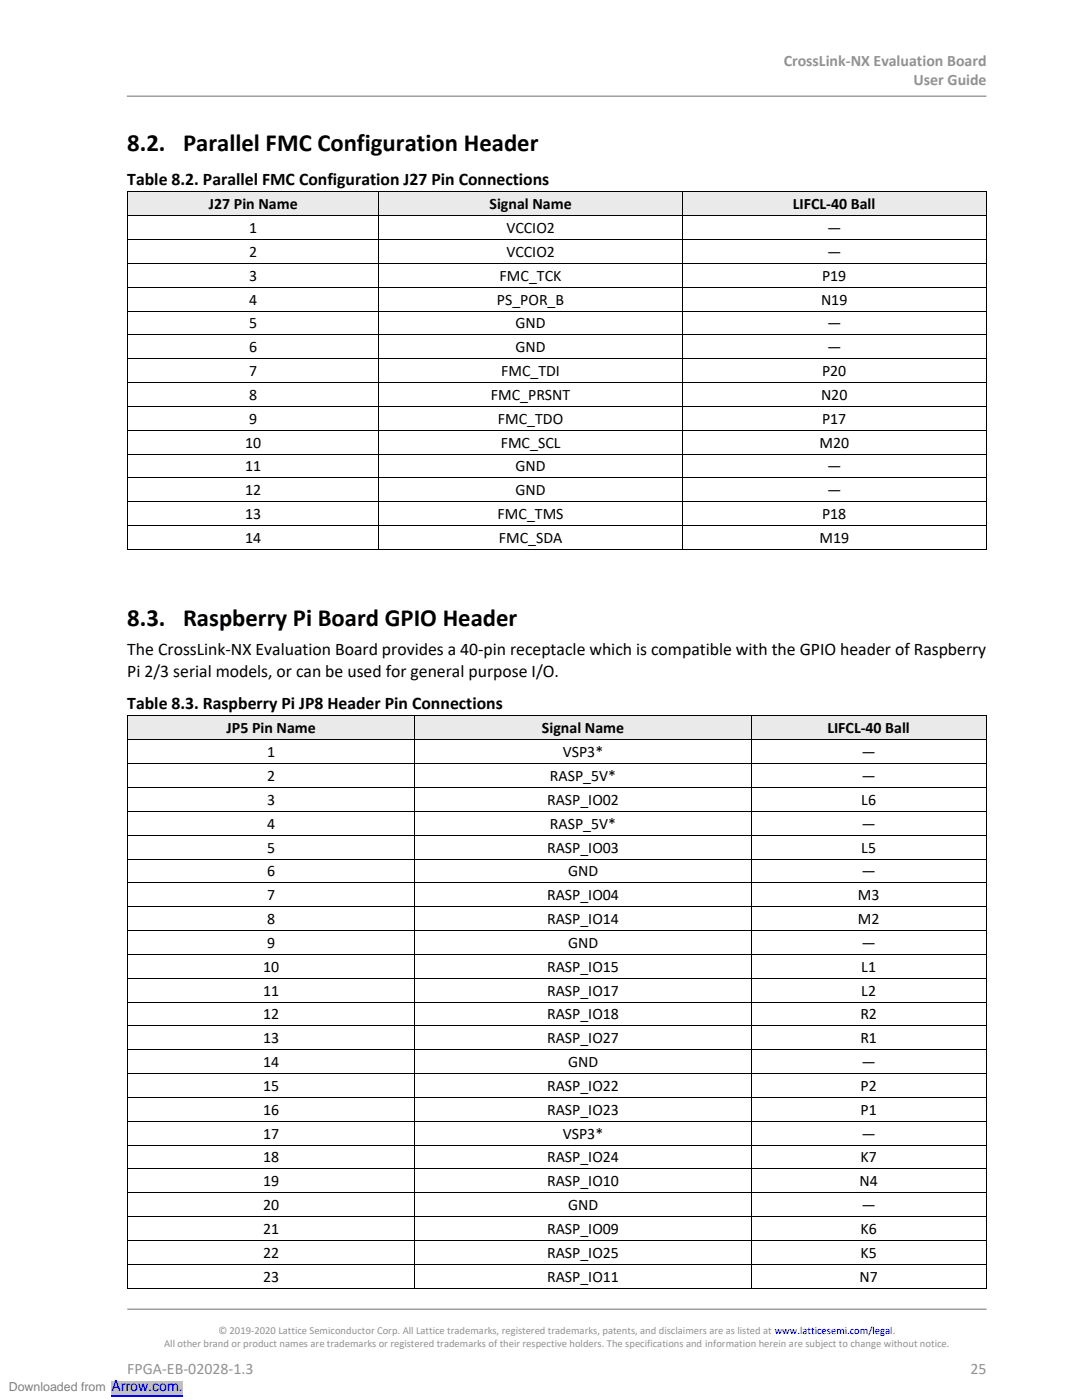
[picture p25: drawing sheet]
<svg xmlns="http://www.w3.org/2000/svg" width="216mm" height="279mm" viewBox="0 0 216 279" stroke-linecap="round" stroke-linejoin="round" font-family="sans-serif">
<defs><g id="words">
<g font-size="4.9">
<text x="25.4" y="30.1">8.2.</text>
<text x="36.5" y="30.1">Parallel FMC Configuration Header</text>
<text x="25.4" y="125">8.3.</text>
<text x="36.5" y="125">Raspberry Pi Board GPIO Header</text>
</g>
<g font-size="3.5">
<text x="25.4" y="36.9">Table 8.2. Parallel FMC Configuration J27 Pin Connections</text>
<text x="25.4" y="130.8">The CrossLink-NX Evaluation Board provides a 40-pin receptacle which is compatible with the GPIO header of Raspberry</text>
<text x="25.4" y="135.1">Pi 2/3 serial models, or can be used for general purpose I/O.</text>
<text x="25.4" y="141.5">Table 8.3. Raspberry Pi JP8 Header Pin Connections</text>
</g>
<g font-size="3.2" fill="#919195">
<text x="156.4" y="13.2">CrossLink-NX Evaluation Board</text>
<text x="182.3" y="17.1">User Guide</text>
<text x="25.4" y="274.2">FPGA-EB-02028-1.3</text>
<text x="193.7" y="274.2">25</text>
</g>
<g font-size="3.2">
<text x="41.7" y="41.7">J27 Pin Name</text>
<text x="97.7" y="41.7">Signal Name</text>
<text x="158.2" y="41.7">LIFCL-40 Ball</text>
<text x="49.7" y="46.5">1</text>
<text x="101" y="46.5">VCCIO2</text>
<text x="165" y="46.5">—</text>
<text x="49.7" y="51.3">2</text>
<text x="101" y="51.3">VCCIO2</text>
<text x="165" y="51.3">—</text>
<text x="49.7" y="56">3</text>
<text x="99.7" y="56">FMC_TCK</text>
<text x="164" y="56">P19</text>
<text x="49.7" y="60.8">4</text>
<text x="49.7" y="65.5">5</text>
<text x="99.2" y="60.8">PS_POR_B</text>
<text x="102.9" y="65.5">GND</text>
<text x="163.8" y="60.8">N19</text>
<text x="165" y="65.5">—</text>
<text x="49.7" y="70.3">6</text>
<text x="102.9" y="70.3">GND</text>
<text x="165" y="70.3">—</text>
<text x="49.7" y="75.1">7</text>
<text x="100" y="75.1">FMC_TDI</text>
<text x="164" y="75.1">P20</text>
<text x="49.7" y="79.8">8</text>
<text x="97.9" y="79.8">FMC_PRSNT</text>
<text x="163.8" y="79.8">N20</text>
<text x="48.9" y="89.3">10</text>
<text x="49.7" y="84.6">9</text>
<text x="99.3" y="84.6">FMC_TDO</text>
<text x="99.9" y="89.3">FMC_SCL</text>
<text x="163.5" y="89.3">M20</text>
<text x="164" y="84.6">P17</text>
<text x="48.9" y="94.1">11</text>
<text x="102.9" y="94.1">GND</text>
<text x="165" y="94.1">—</text>
<text x="48.9" y="98.9">12</text>
<text x="102.9" y="98.9">GND</text>
<text x="165" y="98.9">—</text>
<text x="48.9" y="103.6">13</text>
<text x="99.3" y="103.6">FMC_TMS</text>
<text x="164" y="103.6">P18</text>
<text x="48.9" y="108.4">14</text>
<text x="99.5" y="108.4">FMC_SDA</text>
<text x="163.5" y="108.4">M19</text>
<text x="45.2" y="146.4">JP5 Pin Name</text>
<text x="108.1" y="146.4">Signal Name</text>
<text x="165.1" y="146.4">LIFCL-40 Ball</text>
<text x="53.3" y="151.1">1</text>
<text x="53.3" y="155.9">2</text>
<text x="109.7" y="155.9">RASP_5V*</text>
<text x="112.3" y="151.1">VSP3*</text>
<text x="171.9" y="151.1">—</text>
<text x="171.9" y="155.9">—</text>
<text x="53.3" y="160.6">3</text>
<text x="109.2" y="160.6">RASP_IO02</text>
<text x="171.9" y="160.6">L6</text>
<text x="53.3" y="165.4">4</text>
<text x="109.7" y="165.4">RASP_5V*</text>
<text x="171.9" y="165.4">—</text>
<text x="53.3" y="170.2">5</text>
<text x="109.2" y="170.2">RASP_IO03</text>
<text x="171.9" y="170.2">L5</text>
<text x="53.3" y="174.9">6</text>
<text x="53.3" y="179.7">7</text>
<text x="109.2" y="179.7">RASP_IO04</text>
<text x="113.3" y="174.9">GND</text>
<text x="171.2" y="179.7">M3</text>
<text x="171.9" y="174.9">—</text>
<text x="53.3" y="184.4">8</text>
<text x="109.2" y="184.4">RASP_IO14</text>
<text x="171.2" y="184.4">M2</text>
<text x="53.3" y="189.2">9</text>
<text x="113.3" y="189.2">GND</text>
<text x="171.9" y="189.2">—</text>
<text x="52.5" y="193.9">10</text>
<text x="109.2" y="193.9">RASP_IO15</text>
<text x="171.9" y="193.9">L1</text>
<text x="52.5" y="198.7">11</text>
<text x="52.5" y="203.4">12</text>
<text x="109.2" y="198.7">RASP_IO17</text>
<text x="109.2" y="203.4">RASP_IO18</text>
<text x="171.7" y="203.4">R2</text>
<text x="171.9" y="198.7">L2</text>
<text x="52.5" y="208.2">13</text>
<text x="109.2" y="208.2">RASP_IO27</text>
<text x="171.7" y="208.2">R1</text>
<text x="52.5" y="213">14</text>
<text x="113.3" y="213">GND</text>
<text x="171.9" y="213">—</text>
<text x="52.5" y="217.7">15</text>
<text x="109.2" y="217.7">RASP_IO22</text>
<text x="171.7" y="217.7">P2</text>
<text x="52.5" y="222.5">16</text>
<text x="52.5" y="227.2">17</text>
<text x="109.2" y="222.5">RASP_IO23</text>
<text x="112.3" y="227.2">VSP3*</text>
<text x="171.7" y="222.5">P1</text>
<text x="171.9" y="227.2">—</text>
<text x="52.5" y="232">18</text>
<text x="109.2" y="232">RASP_IO24</text>
<text x="171.7" y="232">K7</text>
<text x="52.5" y="236.7">19</text>
<text x="109.2" y="236.7">RASP_IO10</text>
<text x="171.5" y="236.7">N4</text>
<text x="52.5" y="241.5">20</text>
<text x="113.3" y="241.5">GND</text>
<text x="171.9" y="241.5">—</text>
<text x="52.5" y="246.3">21</text>
<text x="52.5" y="251">22</text>
<text x="109.2" y="246.3">RASP_IO09</text>
<text x="109.2" y="251">RASP_IO25</text>
<text x="171.7" y="246.3">K6</text>
<text x="171.7" y="251">K5</text>
<text x="52.5" y="255.8">23</text>
<text x="109.2" y="255.8">RASP_IO11</text>
<text x="171.5" y="255.8">N7</text>
</g>
<text font-size="2.8" fill="#00f" x="22.2" y="277.6">Arrow.com.</text>
<text font-size="2.5" fill="#808080" x="1.8" y="277.6">Downloaded from</text>
<g font-size="2.1" fill="#919195">
<text x="32.7" y="268.9">All other brand or product names are trademarks or registered trademarks of their respective holders. The specifications and information herein are subject to change without notice.</text>
<text x="43.6" y="266.3">© 2019-2020 Lattice Semiconductor Corp. All Lattice trademarks, registered trademarks, patents, and disclaimers are as listed at www.latticesemi.com/legal.</text>
</g>
</g></defs>
<path d="M25.3 19.2h171.5M25.4 261.3h171.4" fill="none" stroke="#919195" stroke-width=".26"/>
<g fill="#eaeaea">
<path d="M25.6 38.4h49.9v4.6h-49.9z" fill-rule="evenodd"/>
<path d="M27.4 38.4h46.3v4.6h-46.3z" fill-rule="evenodd"/>
<path d="M75.7 38.4h60.4v4.6h-60.4z" fill-rule="evenodd"/>
<path d="M77.5 38.4h56.8v4.6h-56.8z" fill-rule="evenodd"/>
<path d="M136.3 38.4h60.4v4.6h-60.4z" fill-rule="evenodd"/>
<path d="M138.1 38.4h56.8v4.6h-56.8z" fill-rule="evenodd"/>
</g>
<g fill="#000">
<path d="M25.4 38.2h.2v.2h-.2z" fill-rule="evenodd"/>
<path d="M25.4 38.2h.2v.2h-.2z" fill-rule="evenodd"/>
<path d="M75.5 38.2h.2v.2h-.2z" fill-rule="evenodd"/>
<path d="M136.1 38.2h.2v.2h-.2z" fill-rule="evenodd"/>
<path d="M196.7 38.2h.2v.2h-.2z" fill-rule="evenodd"/>
<path d="M196.7 38.2h.2v.2h-.2z" fill-rule="evenodd"/>
<path d="M25.4 43h.2v.1h-.2z" fill-rule="evenodd"/>
<path d="M25.4 47.7h.2v.2h-.2z" fill-rule="evenodd"/>
<path d="M25.4 52.5h.2v.1h-.2z" fill-rule="evenodd"/>
<path d="M25.4 57.2h.2v.2h-.2z" fill-rule="evenodd"/>
<path d="M75.5 43h.2v.1h-.2z" fill-rule="evenodd"/>
<path d="M75.5 47.7h.2v.2h-.2z" fill-rule="evenodd"/>
<path d="M75.5 52.5h.2v.1h-.2z" fill-rule="evenodd"/>
<path d="M75.5 57.2h.2v.2h-.2z" fill-rule="evenodd"/>
<path d="M136.1 43h.2v.1h-.2z" fill-rule="evenodd"/>
<path d="M136.1 47.7h.2v.2h-.2z" fill-rule="evenodd"/>
<path d="M136.1 52.5h.2v.1h-.2z" fill-rule="evenodd"/>
<path d="M136.1 57.2h.2v.2h-.2z" fill-rule="evenodd"/>
<path d="M196.7 43h.2v.1h-.2z" fill-rule="evenodd"/>
<path d="M196.7 47.7h.2v.2h-.2z" fill-rule="evenodd"/>
<path d="M196.7 52.5h.2v.1h-.2z" fill-rule="evenodd"/>
<path d="M196.7 57.2h.2v.2h-.2z" fill-rule="evenodd"/>
<path d="M25.4 62h.2v.2h-.2z" fill-rule="evenodd"/>
<path d="M25.4 66.8h.2v.1h-.2z" fill-rule="evenodd"/>
<path d="M25.4 71.5h.2v.2h-.2z" fill-rule="evenodd"/>
<path d="M25.4 76.3h.2v.1h-.2z" fill-rule="evenodd"/>
<path d="M75.5 62h.2v.2h-.2z" fill-rule="evenodd"/>
<path d="M75.5 66.8h.2v.1h-.2z" fill-rule="evenodd"/>
<path d="M75.5 71.5h.2v.2h-.2z" fill-rule="evenodd"/>
<path d="M75.5 76.3h.2v.1h-.2z" fill-rule="evenodd"/>
<path d="M136.1 62h.2v.2h-.2z" fill-rule="evenodd"/>
<path d="M136.1 66.8h.2v.1h-.2z" fill-rule="evenodd"/>
<path d="M136.1 71.5h.2v.2h-.2z" fill-rule="evenodd"/>
<path d="M136.1 76.3h.2v.1h-.2z" fill-rule="evenodd"/>
<path d="M196.7 62h.2v.2h-.2z" fill-rule="evenodd"/>
<path d="M196.7 66.8h.2v.1h-.2z" fill-rule="evenodd"/>
<path d="M196.7 71.5h.2v.2h-.2z" fill-rule="evenodd"/>
<path d="M196.7 76.3h.2v.1h-.2z" fill-rule="evenodd"/>
<path d="M25.4 81h.2v.2h-.2z" fill-rule="evenodd"/>
<path d="M25.4 85.8h.2v.2h-.2z" fill-rule="evenodd"/>
<path d="M25.4 90.5h.2v.2h-.2z" fill-rule="evenodd"/>
<path d="M25.4 95.3h.2v.2h-.2z" fill-rule="evenodd"/>
<path d="M75.5 81h.2v.2h-.2z" fill-rule="evenodd"/>
<path d="M75.5 85.8h.2v.2h-.2z" fill-rule="evenodd"/>
<path d="M75.5 90.5h.2v.2h-.2z" fill-rule="evenodd"/>
<path d="M75.5 95.3h.2v.2h-.2z" fill-rule="evenodd"/>
<path d="M136.1 81h.2v.2h-.2z" fill-rule="evenodd"/>
<path d="M136.1 85.8h.2v.2h-.2z" fill-rule="evenodd"/>
<path d="M136.1 90.5h.2v.2h-.2z" fill-rule="evenodd"/>
<path d="M136.1 95.3h.2v.2h-.2z" fill-rule="evenodd"/>
<path d="M196.7 81h.2v.2h-.2z" fill-rule="evenodd"/>
<path d="M196.7 85.8h.2v.2h-.2z" fill-rule="evenodd"/>
<path d="M196.7 90.5h.2v.2h-.2z" fill-rule="evenodd"/>
<path d="M196.7 95.3h.2v.2h-.2z" fill-rule="evenodd"/>
<path d="M25.4 100.1h.2v.1h-.2z" fill-rule="evenodd"/>
<path d="M25.4 104.8h.2v.2h-.2z" fill-rule="evenodd"/>
<path d="M25.4 109.6h.2v.2h-.2z" fill-rule="evenodd"/>
<path d="M25.4 109.6h.2v.2h-.2z" fill-rule="evenodd"/>
<path d="M75.5 100.1h.2v.1h-.2z" fill-rule="evenodd"/>
<path d="M75.5 104.8h.2v.2h-.2z" fill-rule="evenodd"/>
<path d="M75.5 109.6h.2v.2h-.2z" fill-rule="evenodd"/>
<path d="M136.1 100.1h.2v.1h-.2z" fill-rule="evenodd"/>
<path d="M136.1 104.8h.2v.2h-.2z" fill-rule="evenodd"/>
<path d="M136.1 109.6h.2v.2h-.2z" fill-rule="evenodd"/>
<path d="M196.7 100.1h.2v.1h-.2z" fill-rule="evenodd"/>
<path d="M196.7 104.8h.2v.2h-.2z" fill-rule="evenodd"/>
<path d="M196.7 109.6h.2v.2h-.2z" fill-rule="evenodd"/>
<path d="M196.7 109.6h.2v.2h-.2z" fill-rule="evenodd"/>
</g>
<g fill="none" stroke="#000" stroke-width=".2">
<path d="M25.5 38.4v4.6M25.6 38.3h49.9M75.6 38.4v4.6M75.7 38.3h60.4M136.2 38.4v4.6M136.3 38.3h60.4M196.8 38.4v4.6M25.5 43.1v4.6M25.5 47.9v4.6M25.5 52.6v4.6M25.5 57.4v4.6M25.6 43.1h49.9"/>
<path d="M25.6 47.8h49.9M25.6 52.6h49.9M25.6 57.3h49.9M75.6 43.1v4.6M75.6 47.9v4.6M75.6 52.6v4.6M75.6 57.4v4.6M75.7 43.1h60.4M75.7 47.8h60.4M75.7 52.6h60.4M75.7 57.3h60.4M136.2 43.1v4.6"/>
<path d="M136.2 47.9v4.6M136.2 52.6v4.6M136.2 57.4v4.6M136.3 43.1h60.4M136.3 47.8h60.4M136.3 52.6h60.4M136.3 57.3h60.4M196.8 43.1v4.6M196.8 47.9v4.6M196.8 52.6v4.6M196.8 57.4v4.6M25.5 62.2v4.6"/>
<path d="M25.5 66.9v4.6M25.5 71.7v4.6M25.5 76.4v4.6M25.6 62.1h49.9M25.6 66.9h49.9M25.6 71.6h49.9M25.6 76.4h49.9M75.6 62.2v4.6M75.6 66.9v4.6M75.6 71.7v4.6M75.6 76.4v4.6M75.7 62.1h60.4"/>
<path d="M75.7 66.9h60.4M75.7 71.6h60.4M75.7 76.4h60.4M136.2 62.2v4.6M136.2 66.9v4.6M136.2 71.7v4.6M136.2 76.4v4.6M136.3 62.1h60.4M136.3 66.9h60.4M136.3 71.6h60.4M136.3 76.4h60.4M196.8 62.2v4.6"/>
<path d="M196.8 66.9v4.6M196.8 71.7v4.6M196.8 76.4v4.6M25.5 81.2v4.6M25.5 86v4.5M25.5 90.7v4.6M25.5 95.5v4.6M25.6 81.1h49.9M25.6 85.9h49.9M25.6 90.6h49.9M25.6 95.4h49.9M75.6 81.2v4.6"/>
<path d="M75.6 86v4.5M75.6 90.7v4.6M75.6 95.5v4.6M75.7 81.1h60.4M75.7 85.9h60.4M75.7 90.6h60.4M75.7 95.4h60.4M136.2 81.2v4.6M136.2 86v4.5M136.2 90.7v4.6M136.2 95.5v4.6M136.3 81.1h60.4"/>
<path d="M136.3 85.9h60.4M136.3 90.6h60.4M136.3 95.4h60.4M196.8 81.2v4.6M196.8 86v4.5M196.8 90.7v4.6M196.8 95.5v4.6M25.5 100.2v4.6M25.5 105v4.6M25.6 100.1h49.9M25.6 104.9h49.9M25.6 109.7h49.9"/>
<path d="M75.6 100.2v4.6M75.6 105v4.6M75.7 100.1h60.4M75.7 104.9h60.4M75.7 109.7h60.4M136.2 100.2v4.6M136.2 105v4.6M136.3 100.1h60.4M136.3 104.9h60.4M136.3 109.7h60.4M196.8 100.2v4.6M196.8 105v4.6"/>
</g>
<g fill="#eaeaea">
<path d="M25.6 143h57.1v4.6h-57.1z" fill-rule="evenodd"/>
<path d="M27.4 143h53.5v4.6h-53.5z" fill-rule="evenodd"/>
<path d="M82.9 143h67v4.6h-67z" fill-rule="evenodd"/>
<path d="M84.7 143h63.3v4.6h-63.3z" fill-rule="evenodd"/>
<path d="M150 143h46.7v4.6h-46.7z" fill-rule="evenodd"/>
<path d="M151.8 143h43.1v4.6h-43.1z" fill-rule="evenodd"/>
</g>
<g fill="#000">
<path d="M25.4 142.8h.2v.2h-.2z" fill-rule="evenodd"/>
<path d="M25.4 142.8h.2v.2h-.2z" fill-rule="evenodd"/>
<path d="M25.4 147.6h.2v.1h-.2z" fill-rule="evenodd"/>
<path d="M25.4 152.3h.2v.2h-.2z" fill-rule="evenodd"/>
<path d="M25.4 157.1h.2v.2h-.2z" fill-rule="evenodd"/>
<path d="M82.7 142.8h.2v.2h-.2z" fill-rule="evenodd"/>
<path d="M82.7 147.6h.2v.1h-.2z" fill-rule="evenodd"/>
<path d="M82.7 152.3h.2v.2h-.2z" fill-rule="evenodd"/>
<path d="M82.7 157.1h.2v.2h-.2z" fill-rule="evenodd"/>
<path d="M149.9 142.8h.1v.2h-.1z" fill-rule="evenodd"/>
<path d="M149.9 147.6h.1v.1h-.1z" fill-rule="evenodd"/>
<path d="M149.9 152.3h.1v.2h-.1z" fill-rule="evenodd"/>
<path d="M149.9 157.1h.1v.2h-.1z" fill-rule="evenodd"/>
<path d="M196.7 142.8h.2v.2h-.2z" fill-rule="evenodd"/>
<path d="M196.7 142.8h.2v.2h-.2z" fill-rule="evenodd"/>
<path d="M196.7 147.6h.2v.1h-.2z" fill-rule="evenodd"/>
<path d="M196.7 152.3h.2v.2h-.2z" fill-rule="evenodd"/>
<path d="M196.7 157.1h.2v.2h-.2z" fill-rule="evenodd"/>
<path d="M25.4 161.9h.2v.1h-.2z" fill-rule="evenodd"/>
<path d="M25.4 166.6h.2v.2h-.2z" fill-rule="evenodd"/>
<path d="M25.4 171.4h.2v.1h-.2z" fill-rule="evenodd"/>
<path d="M25.4 176.1h.2v.2h-.2z" fill-rule="evenodd"/>
<path d="M82.7 161.9h.2v.1h-.2z" fill-rule="evenodd"/>
<path d="M82.7 166.6h.2v.2h-.2z" fill-rule="evenodd"/>
<path d="M82.7 171.4h.2v.1h-.2z" fill-rule="evenodd"/>
<path d="M82.7 176.1h.2v.2h-.2z" fill-rule="evenodd"/>
<path d="M149.9 161.9h.1v.1h-.1z" fill-rule="evenodd"/>
<path d="M149.9 166.6h.1v.2h-.1z" fill-rule="evenodd"/>
<path d="M149.9 171.4h.1v.1h-.1z" fill-rule="evenodd"/>
<path d="M149.9 176.1h.1v.2h-.1z" fill-rule="evenodd"/>
<path d="M196.7 161.9h.2v.1h-.2z" fill-rule="evenodd"/>
<path d="M196.7 166.6h.2v.2h-.2z" fill-rule="evenodd"/>
<path d="M196.7 171.4h.2v.1h-.2z" fill-rule="evenodd"/>
<path d="M196.7 176.1h.2v.2h-.2z" fill-rule="evenodd"/>
<path d="M25.4 180.9h.2v.2h-.2z" fill-rule="evenodd"/>
<path d="M25.4 185.6h.2v.2h-.2z" fill-rule="evenodd"/>
<path d="M25.4 190.4h.2v.2h-.2z" fill-rule="evenodd"/>
<path d="M25.4 195.1h.2v.2h-.2z" fill-rule="evenodd"/>
<path d="M82.7 180.9h.2v.2h-.2z" fill-rule="evenodd"/>
<path d="M82.7 185.6h.2v.2h-.2z" fill-rule="evenodd"/>
<path d="M82.7 190.4h.2v.2h-.2z" fill-rule="evenodd"/>
<path d="M82.7 195.1h.2v.2h-.2z" fill-rule="evenodd"/>
<path d="M149.9 180.9h.1v.2h-.1z" fill-rule="evenodd"/>
<path d="M149.9 185.6h.1v.2h-.1z" fill-rule="evenodd"/>
<path d="M149.9 190.4h.1v.2h-.1z" fill-rule="evenodd"/>
<path d="M149.9 195.1h.1v.2h-.1z" fill-rule="evenodd"/>
<path d="M196.7 180.9h.2v.2h-.2z" fill-rule="evenodd"/>
<path d="M196.7 185.6h.2v.2h-.2z" fill-rule="evenodd"/>
<path d="M196.7 190.4h.2v.2h-.2z" fill-rule="evenodd"/>
<path d="M196.7 195.1h.2v.2h-.2z" fill-rule="evenodd"/>
<path d="M25.4 199.9h.2v.2h-.2z" fill-rule="evenodd"/>
<path d="M25.4 204.7h.2v.1h-.2z" fill-rule="evenodd"/>
<path d="M25.4 209.4h.2v.2h-.2z" fill-rule="evenodd"/>
<path d="M25.4 214.2h.2v.1h-.2z" fill-rule="evenodd"/>
<path d="M25.4 218.9h.2v.2h-.2z" fill-rule="evenodd"/>
<path d="M82.7 199.9h.2v.2h-.2z" fill-rule="evenodd"/>
<path d="M82.7 204.7h.2v.1h-.2z" fill-rule="evenodd"/>
<path d="M82.7 209.4h.2v.2h-.2z" fill-rule="evenodd"/>
<path d="M82.7 214.2h.2v.1h-.2z" fill-rule="evenodd"/>
<path d="M82.7 218.9h.2v.2h-.2z" fill-rule="evenodd"/>
<path d="M149.9 199.9h.1v.2h-.1z" fill-rule="evenodd"/>
<path d="M149.9 204.7h.1v.1h-.1z" fill-rule="evenodd"/>
<path d="M149.9 209.4h.1v.2h-.1z" fill-rule="evenodd"/>
<path d="M149.9 214.2h.1v.1h-.1z" fill-rule="evenodd"/>
<path d="M149.9 218.9h.1v.2h-.1z" fill-rule="evenodd"/>
<path d="M196.7 199.9h.2v.2h-.2z" fill-rule="evenodd"/>
<path d="M196.7 204.7h.2v.1h-.2z" fill-rule="evenodd"/>
<path d="M196.7 209.4h.2v.2h-.2z" fill-rule="evenodd"/>
<path d="M196.7 214.2h.2v.1h-.2z" fill-rule="evenodd"/>
<path d="M196.7 218.9h.2v.2h-.2z" fill-rule="evenodd"/>
<path d="M25.4 223.7h.2v.2h-.2z" fill-rule="evenodd"/>
<path d="M25.4 228.4h.2v.2h-.2z" fill-rule="evenodd"/>
<path d="M25.4 233.2h.2v.2h-.2z" fill-rule="evenodd"/>
<path d="M25.4 238h.2v.1h-.2z" fill-rule="evenodd"/>
<path d="M82.7 223.7h.2v.2h-.2z" fill-rule="evenodd"/>
<path d="M82.7 228.4h.2v.2h-.2z" fill-rule="evenodd"/>
<path d="M82.7 233.2h.2v.2h-.2z" fill-rule="evenodd"/>
<path d="M82.7 238h.2v.1h-.2z" fill-rule="evenodd"/>
<path d="M149.9 223.7h.1v.2h-.1z" fill-rule="evenodd"/>
<path d="M149.9 228.4h.1v.2h-.1z" fill-rule="evenodd"/>
<path d="M149.9 233.2h.1v.2h-.1z" fill-rule="evenodd"/>
<path d="M149.9 238h.1v.1h-.1z" fill-rule="evenodd"/>
<path d="M196.7 223.7h.2v.2h-.2z" fill-rule="evenodd"/>
<path d="M196.7 228.4h.2v.2h-.2z" fill-rule="evenodd"/>
<path d="M196.7 233.2h.2v.2h-.2z" fill-rule="evenodd"/>
<path d="M196.7 238h.2v.1h-.2z" fill-rule="evenodd"/>
<path d="M25.4 242.7h.2v.2h-.2z" fill-rule="evenodd"/>
<path d="M25.4 247.5h.2v.1h-.2z" fill-rule="evenodd"/>
<path d="M25.4 252.2h.2v.2h-.2z" fill-rule="evenodd"/>
<path d="M25.4 257h.2v.2h-.2z" fill-rule="evenodd"/>
<path d="M25.4 257h.2v.2h-.2z" fill-rule="evenodd"/>
<path d="M82.7 242.7h.2v.2h-.2z" fill-rule="evenodd"/>
<path d="M82.7 247.5h.2v.1h-.2z" fill-rule="evenodd"/>
<path d="M82.7 252.2h.2v.2h-.2z" fill-rule="evenodd"/>
<path d="M82.7 257h.2v.2h-.2z" fill-rule="evenodd"/>
<path d="M149.9 242.7h.1v.2h-.1z" fill-rule="evenodd"/>
<path d="M149.9 247.5h.1v.1h-.1z" fill-rule="evenodd"/>
<path d="M149.9 252.2h.1v.2h-.1z" fill-rule="evenodd"/>
<path d="M149.9 257h.1v.2h-.1z" fill-rule="evenodd"/>
<path d="M196.7 242.7h.2v.2h-.2z" fill-rule="evenodd"/>
<path d="M196.7 247.5h.2v.1h-.2z" fill-rule="evenodd"/>
<path d="M196.7 252.2h.2v.2h-.2z" fill-rule="evenodd"/>
<path d="M196.7 257h.2v.2h-.2z" fill-rule="evenodd"/>
<path d="M196.7 257h.2v.2h-.2z" fill-rule="evenodd"/>
</g>
<g fill="none" stroke="#000" stroke-width=".2">
<path d="M25.5 143v4.6M25.5 147.7v4.6M25.5 152.5v4.6M25.5 157.3v4.6M25.6 142.9h57.1M25.6 147.7h57.1M25.6 152.4h57.1M25.6 157.2h57.1M82.8 143v4.6M82.8 147.7v4.6M82.8 152.5v4.6M82.8 157.3v4.6"/>
<path d="M82.9 142.9h67M82.9 147.7h67M82.9 152.4h67M82.9 157.2h67M149.9 143v4.6M149.9 147.7v4.6M149.9 152.5v4.6M149.9 157.3v4.6M150 142.9h46.7M150 147.7h46.7M150 152.4h46.7M150 157.2h46.7"/>
<path d="M196.8 143v4.6M196.8 147.7v4.6M196.8 152.5v4.6M196.8 157.3v4.6M25.5 162v4.6M25.5 166.8v4.6M25.5 171.5v4.6M25.5 176.3v4.6M25.6 161.9h57.1M25.6 166.7h57.1M25.6 171.4h57.1M25.6 176.2h57.1"/>
<path d="M82.8 162v4.6M82.8 166.8v4.6M82.8 171.5v4.6M82.8 176.3v4.6M82.9 161.9h67M82.9 166.7h67M82.9 171.4h67M82.9 176.2h67M149.9 162v4.6M149.9 166.8v4.6M149.9 171.5v4.6M149.9 176.3v4.6"/>
<path d="M150 161.9h46.7M150 166.7h46.7M150 171.4h46.7M150 176.2h46.7M196.8 162v4.6M196.8 166.8v4.6M196.8 171.5v4.6M196.8 176.3v4.6M25.5 181.1v4.5M25.5 185.8v4.6M25.5 190.6v4.5M25.5 195.3v4.6"/>
<path d="M25.6 181h57.1M25.6 185.7h57.1M25.6 190.5h57.1M25.6 195.2h57.1M25.6 200h57.1M82.8 181.1v4.5M82.8 185.8v4.6M82.8 190.6v4.5M82.8 195.3v4.6M82.9 181h67M82.9 185.7h67M82.9 190.5h67"/>
<path d="M82.9 195.2h67M82.9 200h67M149.9 181.1v4.5M149.9 185.8v4.6M149.9 190.6v4.5M149.9 195.3v4.6M150 181h46.7M150 185.7h46.7M150 190.5h46.7M150 195.2h46.7M150 200h46.7M196.8 181.1v4.5"/>
<path d="M196.8 185.8v4.6M196.8 190.6v4.5M196.8 195.3v4.6M25.5 200.1v4.6M25.5 204.8v4.6M25.5 209.6v4.6M25.5 214.3v4.6M25.5 219.1v4.6M25.6 204.8h57.1M25.6 209.5h57.1M25.6 214.3h57.1M25.6 219h57.1"/>
<path d="M82.8 200.1v4.6M82.8 204.8v4.6M82.8 209.6v4.6M82.8 214.3v4.6M82.8 219.1v4.6M82.9 204.8h67M82.9 209.5h67M82.9 214.3h67M82.9 219h67M149.9 200.1v4.6M149.9 204.8v4.6M149.9 209.6v4.6"/>
<path d="M149.9 214.3v4.6M149.9 219.1v4.6M150 204.8h46.7M150 209.5h46.7M150 214.3h46.7M150 219h46.7M196.8 200.1v4.6M196.8 204.8v4.6M196.8 209.6v4.6M196.8 214.3v4.6M196.8 219.1v4.6M25.5 223.9v4.5"/>
<path d="M25.5 228.6v4.6M25.5 233.4v4.6M25.5 238.1v4.6M25.6 223.8h57.1M25.6 228.5h57.1M25.6 233.3h57.1M25.6 238.1h57.1M82.8 223.9v4.5M82.8 228.6v4.6M82.8 233.4v4.6M82.8 238.1v4.6M82.9 223.8h67"/>
<path d="M82.9 228.5h67M82.9 233.3h67M82.9 238.1h67M149.9 223.9v4.5M149.9 228.6v4.6M149.9 233.4v4.6M149.9 238.1v4.6M150 223.8h46.7M150 228.5h46.7M150 233.3h46.7M150 238.1h46.7M196.8 223.9v4.5"/>
<path d="M196.8 228.6v4.6M196.8 233.4v4.6M196.8 238.1v4.6M25.5 242.9v4.6M25.5 247.6v4.6M25.5 252.4v4.6M25.6 242.8h57.1M25.6 247.6h57.1M25.6 252.3h57.1M25.6 257.1h57.1M82.8 242.9v4.6M82.8 247.6v4.6"/>
<path d="M82.8 252.4v4.6M82.9 242.8h67M82.9 247.6h67M82.9 252.3h67M82.9 257.1h67M149.9 242.9v4.6M149.9 247.6v4.6M149.9 252.4v4.6M150 242.8h46.7M150 247.6h46.7M150 252.3h46.7M150 257.1h46.7"/>
<path d="M196.8 242.9v4.6M196.8 247.6v4.6M196.8 252.4v4.6"/>
</g>
<path d="M0 276.9h70.6" fill="none" stroke="#fff" stroke-width="2.5" stroke-linecap="butt"/>
<path d="M22.2 275.6h14.3v2.6h-14.3z" fill="#c0c0c0"/>
<path d="M22.2 278.6h14.3" fill="none" stroke="#00f" stroke-width=".2"/>
<path d="M0 276.9h70.6" fill="none" stroke="#fff" stroke-width="2.5" stroke-linecap="butt"/>
<path d="M22.2 275.6h14.3v2.6h-14.3z" fill="#c0c0c0"/>
<path d="M22.2 278.6h14.3" fill="none" stroke="#00f" stroke-width=".2"/>
<path d="M0 276.9h70.6" fill="none" stroke="#fff" stroke-width="2.5" stroke-linecap="butt"/>
<path d="M22.2 275.6h14.3v2.6h-14.3z" fill="#c0c0c0"/>
<path d="M22.2 278.6h14.3" fill="none" stroke="#00f" stroke-width=".2"/>
<path d="M0 276.9h70.6" fill="none" stroke="#fff" stroke-width="2.5" stroke-linecap="butt"/>
<path d="M22.2 275.6h14.3v2.6h-14.3z" fill="#c0c0c0"/>
<path d="M22.2 278.6h14.3" fill="none" stroke="#00f" stroke-width=".2"/>
<path d="M0 276.9h70.6" fill="none" stroke="#fff" stroke-width="2.5" stroke-linecap="butt"/>
<path d="M22.2 275.6h14.3v2.6h-14.3z" fill="#c0c0c0"/>
<path d="M22.2 278.6h14.3" fill="none" stroke="#00f" stroke-width=".2"/>
<path d="M0 276.9h70.6" fill="none" stroke="#fff" stroke-width="2.5" stroke-linecap="butt"/>
<path d="M22.2 275.6h14.3v2.6h-14.3z" fill="#c0c0c0"/>
<path d="M22.2 278.6h14.3" fill="none" stroke="#00f" stroke-width=".2"/>
<path d="M0 276.9h70.6" fill="none" stroke="#fff" stroke-width="2.5" stroke-linecap="butt"/>
<path d="M22.2 275.6h14.3v2.6h-14.3z" fill="#c0c0c0"/>
<path d="M22.2 278.6h14.3" fill="none" stroke="#00f" stroke-width=".2"/>
<path d="M0 276.9h70.6" fill="none" stroke="#fff" stroke-width="2.5" stroke-linecap="butt"/>
<path d="M22.2 275.6h14.3v2.6h-14.3z" fill="#c0c0c0"/>
<path d="M22.2 278.6h14.3" fill="none" stroke="#00f" stroke-width=".2"/>
<path d="M0 276.9h70.6" fill="none" stroke="#fff" stroke-width="2.5" stroke-linecap="butt"/>
<path d="M22.2 275.6h14.3v2.6h-14.3z" fill="#c0c0c0"/>
<path d="M22.2 278.6h14.3" fill="none" stroke="#00f" stroke-width=".2"/>
<path d="M0 276.9h70.6" fill="none" stroke="#fff" stroke-width="2.5" stroke-linecap="butt"/>
<path d="M22.2 275.6h14.3v2.6h-14.3z" fill="#c0c0c0"/>
<path d="M22.2 278.6h14.3" fill="none" stroke="#00f" stroke-width=".2"/>
<path d="M0 276.9h70.6" fill="none" stroke="#fff" stroke-width="2.5" stroke-linecap="butt"/>
<path d="M22.2 275.6h14.3v2.6h-14.3z" fill="#c0c0c0"/>
<path d="M22.2 278.6h14.3" fill="none" stroke="#00f" stroke-width=".2"/>
<path d="M0 276.9h70.6" fill="none" stroke="#fff" stroke-width="2.5" stroke-linecap="butt"/>
<path d="M22.2 275.6h14.3v2.6h-14.3z" fill="#c0c0c0"/>
<path d="M22.2 278.6h14.3" fill="none" stroke="#00f" stroke-width=".2"/>
<path d="M0 276.9h70.6" fill="none" stroke="#fff" stroke-width="2.5" stroke-linecap="butt"/>
<path d="M22.2 275.6h14.3v2.6h-14.3z" fill="#c0c0c0"/>
<path d="M22.2 278.6h14.3" fill="none" stroke="#00f" stroke-width=".2"/>
<path d="M0 276.9h70.6" fill="none" stroke="#fff" stroke-width="2.5" stroke-linecap="butt"/>
<path d="M22.2 275.6h14.3v2.6h-14.3z" fill="#c0c0c0"/>
<path d="M22.2 278.6h14.3" fill="none" stroke="#00f" stroke-width=".2"/>
<path d="M0 276.9h70.6" fill="none" stroke="#fff" stroke-width="2.5" stroke-linecap="butt"/>
<path d="M22.2 275.6h14.3v2.6h-14.3z" fill="#c0c0c0"/>
<path d="M22.2 278.6h14.3" fill="none" stroke="#00f" stroke-width=".2"/>
<path d="M0 276.9h70.6" fill="none" stroke="#fff" stroke-width="2.5" stroke-linecap="butt"/>
<path d="M22.2 275.6h14.3v2.6h-14.3z" fill="#c0c0c0"/>
<path d="M22.2 278.6h14.3" fill="none" stroke="#00f" stroke-width=".2"/>
<path d="M0 276.9h70.6" fill="none" stroke="#fff" stroke-width="2.5" stroke-linecap="butt"/>
<path d="M22.2 275.6h14.3v2.6h-14.3z" fill="#c0c0c0"/>
<path d="M22.2 278.6h14.3" fill="none" stroke="#00f" stroke-width=".2"/>
<path d="M0 276.9h70.6" fill="none" stroke="#fff" stroke-width="2.5" stroke-linecap="butt"/>
<path d="M22.2 275.6h14.3v2.6h-14.3z" fill="#c0c0c0"/>
<path d="M22.2 278.6h14.3" fill="none" stroke="#00f" stroke-width=".2"/>
<path d="M0 276.9h70.6" fill="none" stroke="#fff" stroke-width="2.5" stroke-linecap="butt"/>
<path d="M22.2 275.6h14.3v2.6h-14.3z" fill="#c0c0c0"/>
<path d="M22.2 278.6h14.3" fill="none" stroke="#00f" stroke-width=".2"/>
<path d="M0 276.9h70.6" fill="none" stroke="#fff" stroke-width="2.5" stroke-linecap="butt"/>
<path d="M22.2 275.6h14.3v2.6h-14.3z" fill="#c0c0c0"/>
<path d="M22.2 278.6h14.3" fill="none" stroke="#00f" stroke-width=".2"/>
<path d="M0 276.9h70.6" fill="none" stroke="#fff" stroke-width="2.5" stroke-linecap="butt"/>
<path d="M22.2 275.6h14.3v2.6h-14.3z" fill="#c0c0c0"/>
<path d="M22.2 278.6h14.3" fill="none" stroke="#00f" stroke-width=".2"/>
<path d="M0 276.9h70.6" fill="none" stroke="#fff" stroke-width="2.5" stroke-linecap="butt"/>
<path d="M22.2 275.6h14.3v2.6h-14.3z" fill="#c0c0c0"/>
<path d="M22.2 278.6h14.3" fill="none" stroke="#00f" stroke-width=".2"/>
<path d="M0 276.9h70.6" fill="none" stroke="#fff" stroke-width="2.5" stroke-linecap="butt"/>
<path d="M22.2 275.6h14.3v2.6h-14.3z" fill="#c0c0c0"/>
<path d="M22.2 278.6h14.3" fill="none" stroke="#00f" stroke-width=".2"/>
<path d="M0 276.9h70.6" fill="none" stroke="#fff" stroke-width="2.5" stroke-linecap="butt"/>
<path d="M22.2 275.6h14.3v2.6h-14.3z" fill="#c0c0c0"/>
<path d="M22.2 278.6h14.3" fill="none" stroke="#00f" stroke-width=".2"/>
<path d="M0 276.9h70.6" fill="none" stroke="#fff" stroke-width="2.5" stroke-linecap="butt"/>
<path d="M22.2 275.6h14.3v2.6h-14.3z" fill="#c0c0c0"/>
<path d="M22.2 278.6h14.3" fill="none" stroke="#00f" stroke-width=".2"/>
<use href="#words"/>
</svg>
